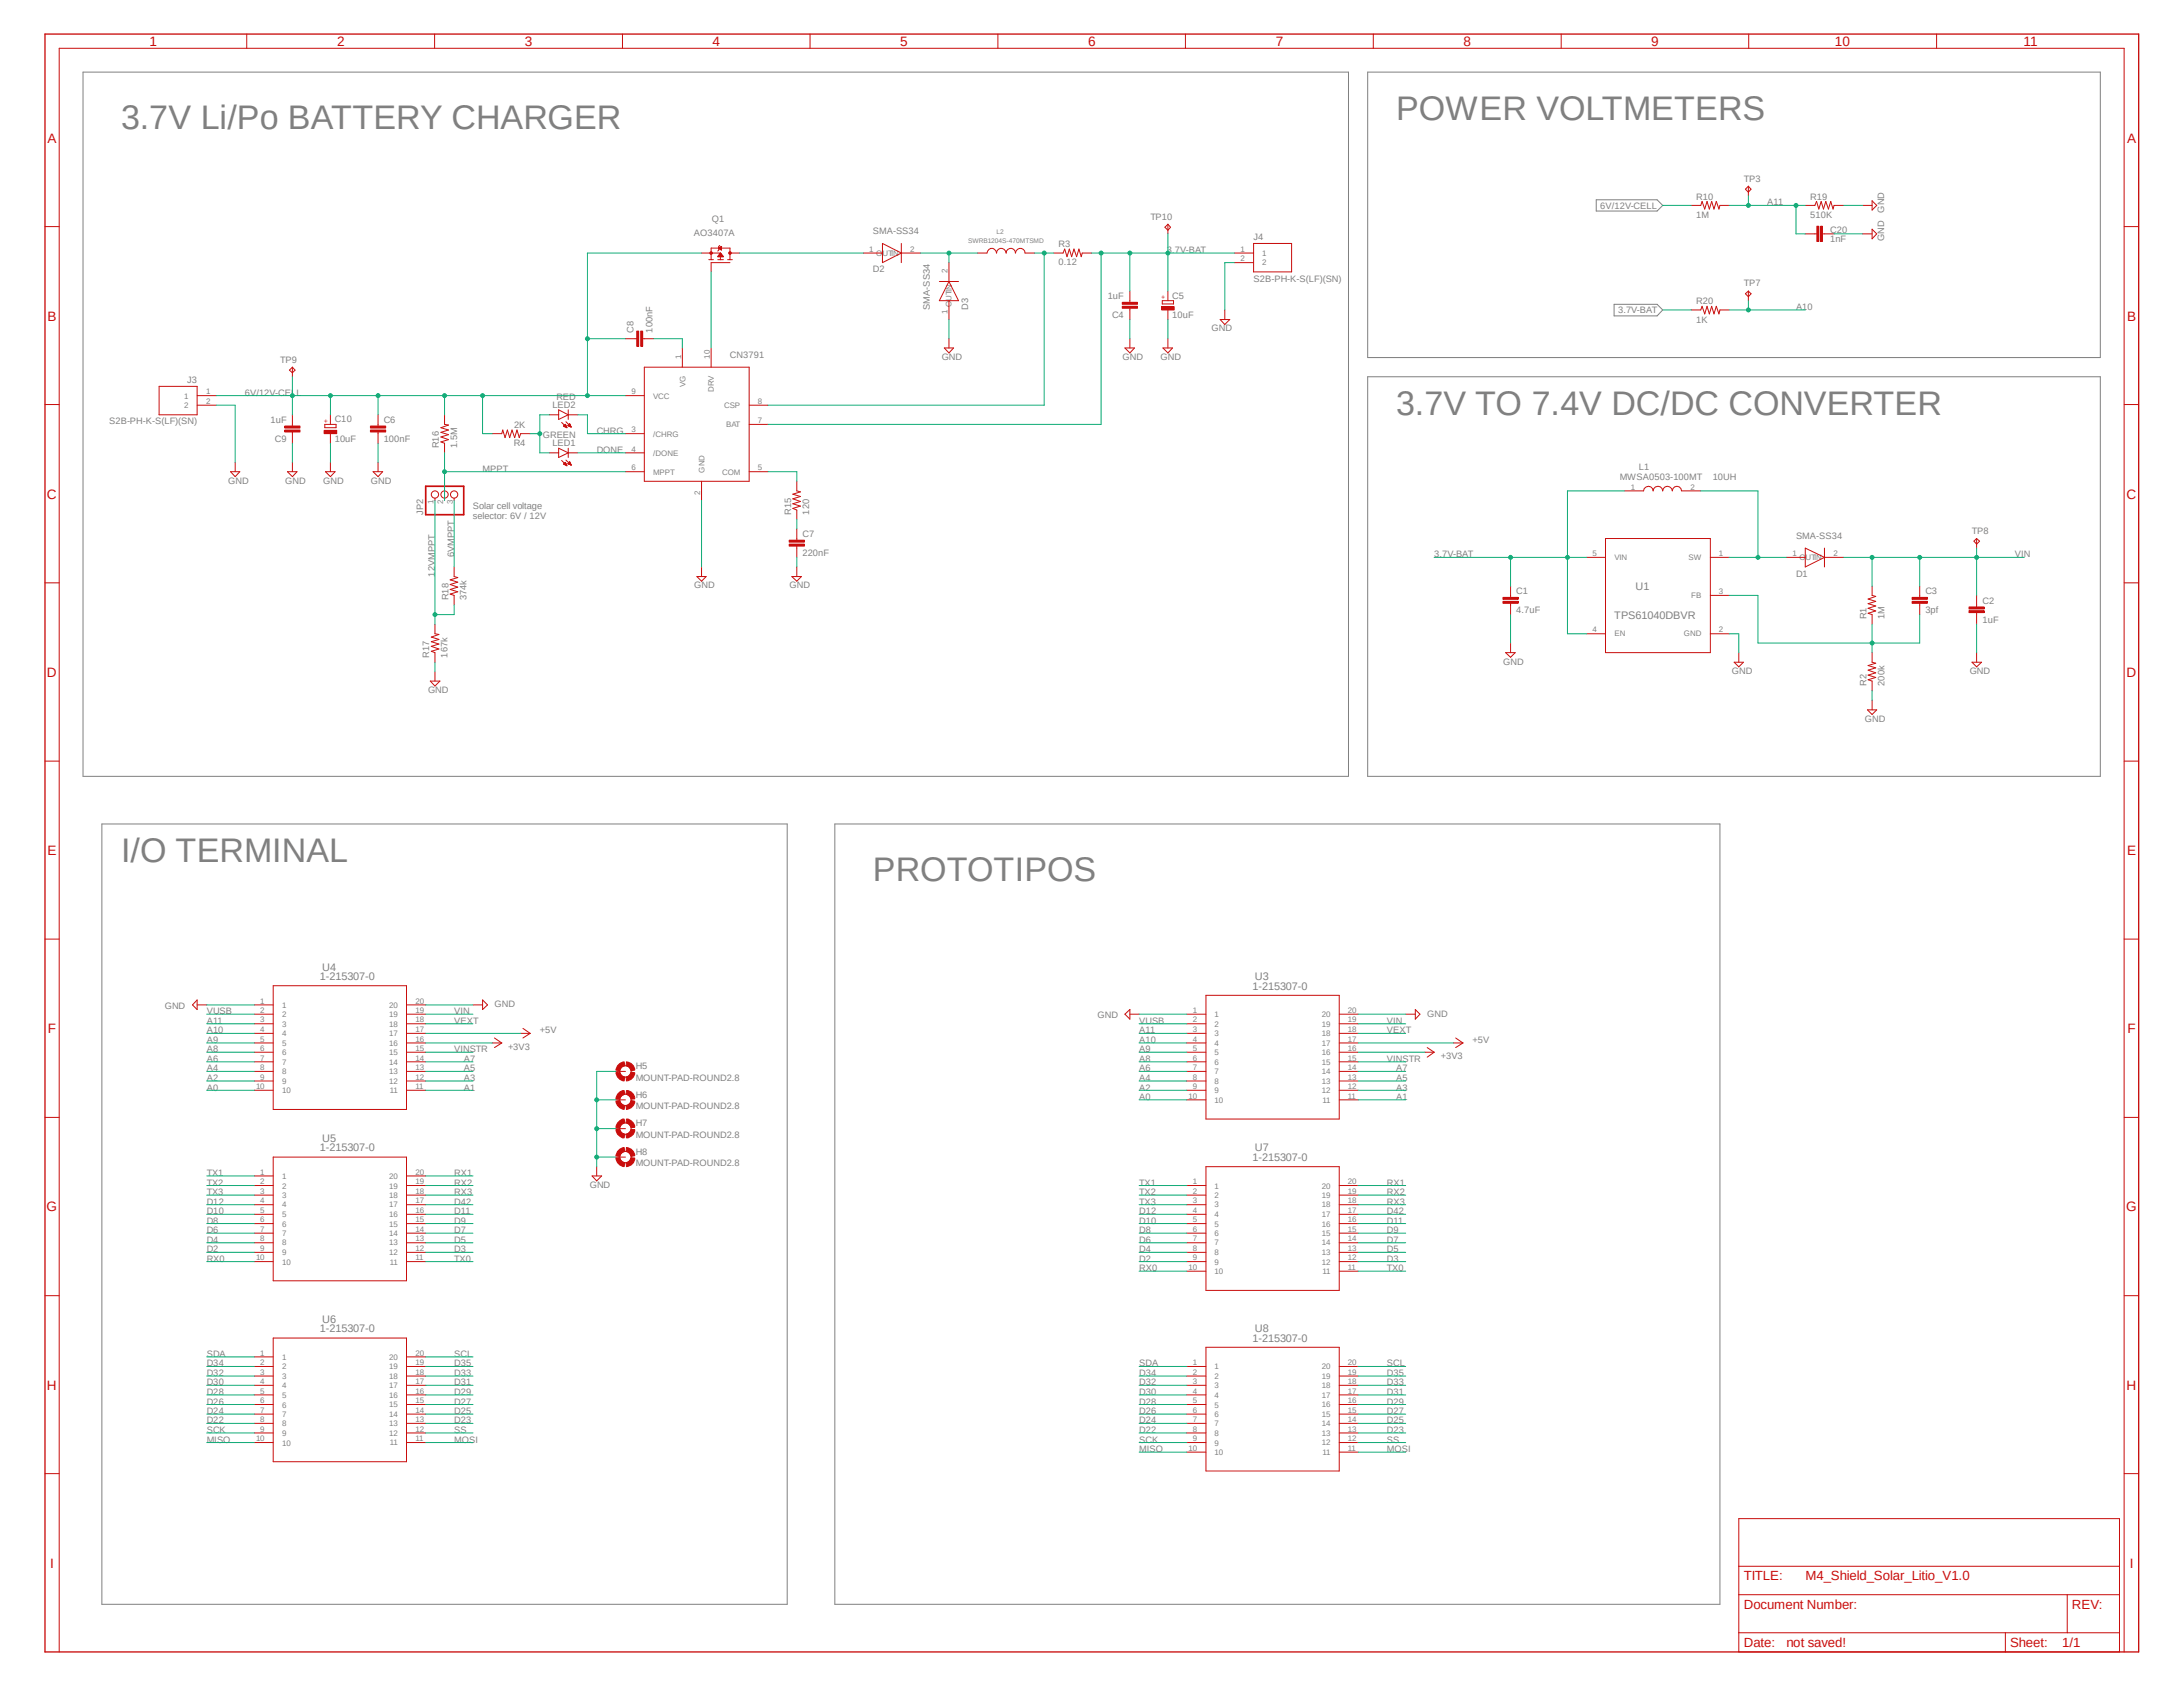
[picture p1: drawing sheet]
<svg xmlns="http://www.w3.org/2000/svg" width="279mm" height="216mm" viewBox="0 0 279 216" stroke-linecap="round" stroke-linejoin="round" font-family="sans-serif">
<defs><g id="words">
<g font-size="4.4" fill="#808080">
<text x="15.5" y="16.6">3.7V Li/Po BATTERY CHARGER</text>
<text x="178.7" y="15.3">POWER VOLTMETERS</text>
<text x="178.7" y="53.1">3.7V TO 7.4V DC/DC CONVERTER</text>
<text x="15.5" y="110.3">I/O TERMINAL</text>
<text x="111.7" y="112.8">PROTOTIPOS</text>
</g>
<g font-size="1.7" fill="#c90d0c">
<text x="19.1" y="5.9">1</text>
<text x="43.1" y="5.9">2</text>
<text x="67.2" y="5.9">3</text>
<text x="91.2" y="5.9">4</text>
<text x="115.2" y="5.9">5</text>
<text x="139.3" y="5.9">6</text>
<text x="163.3" y="5.9">7</text>
<text x="187.3" y="5.9">8</text>
<text x="211.3" y="5.9">9</text>
<text x="234.9" y="5.9">10</text>
<text x="259" y="5.9">11</text>
<text x="6.1" y="18.2">A</text>
<text x="272.2" y="18.2">A</text>
<text x="6.1" y="41">B</text>
<text x="272.2" y="41">B</text>
<text x="6" y="63.8">C</text>
<text x="272.2" y="63.8">C</text>
<text x="6" y="86.6">D</text>
<text x="272.2" y="86.6">D</text>
<text x="6.1" y="109.4">E</text>
<text x="272.2" y="109.4">E</text>
<text x="6.1" y="132.2">F</text>
<text x="272.3" y="132.2">F</text>
<text x="6" y="155">G</text>
<text x="272.1" y="155">G</text>
<text x="6" y="177.8">H</text>
<text x="272.2" y="177.8">H</text>
<text x="6.4" y="200.7">I</text>
<text x="223.2" y="202.3">TITLE:</text>
<text x="231.1" y="202.3">M4_Shield_Solar_Litio_V1.0</text>
<text x="272.6" y="200.7">I</text>
<text x="223.2" y="205.9">Document Number:</text>
<text x="265.2" y="205.9">REV:</text>
<text x="223.2" y="210.8">Date:</text>
<text x="228.6" y="210.8">not saved!</text>
<text x="257.3" y="210.8">Sheet:</text>
<text x="263.9" y="210.8">1/1</text>
</g>
<g font-size="1.4" fill="#808080">
<text x="209.3" y="75.5">U1</text>
<text x="206.6" y="79.2">TPS61040DBVR</text>
<text x="40.9" y="125.4">1-215307-0</text>
<text x="41.2" y="124.2">U4</text>
<text x="160.6" y="125.4">U3</text>
<text x="160.3" y="126.7">1-215307-0</text>
<text x="40.9" y="147.4">1-215307-0</text>
<text x="41.2" y="146.1">U5</text>
<text x="160.3" y="148.6">1-215307-0</text>
<text x="160.6" y="147.4">U7</text>
<text x="40.9" y="170.5">1-215307-0</text>
<text x="41.2" y="169.3">U6</text>
<text x="160.3" y="171.7">1-215307-0</text>
<text x="160.6" y="170.5">U8</text>
</g>
<g font-size="1.2" fill="#808080">
<text x="223.2" y="23.2">TP3</text>
<text x="91.1" y="28.4">Q1</text>
<text x="111.7" y="29.9">SMA-SS34</text>
<text x="147.2" y="28.1">TP10</text>
<text x="204.8" y="26.7">6V/12V-CELL</text>
<text x="217.1" y="27.9">1M</text>
<text x="217.1" y="25.6">R10</text>
<text x="226.2" y="26.3">A11</text>
<text x="231.7" y="27.9">510K</text>
<text x="231.7" y="25.6">R19</text>
<text x="234.2" y="29.8">C20</text>
<text x="241.1" y="27.2" transform="rotate(-90 241.1 27.2)">GND</text>
<text x="88.8" y="30.2">AO3407A</text>
<text x="111.7" y="34.8">D2</text>
<text x="135.5" y="34">0.12</text>
<text x="135.5" y="31.7">R3</text>
<text x="149.4" y="32.4">3.7V-BAT</text>
<text x="160.4" y="30.8">J4</text>
<text x="234.2" y="31">1nF</text>
<text x="241.1" y="30.9" transform="rotate(-90 241.1 30.9)">GND</text>
<text x="119" y="39.7" transform="rotate(-90 119 39.7)">SMA-SS34</text>
<text x="123.9" y="39.7" transform="rotate(-90 123.9 39.7)">D3</text>
<text x="141.8" y="38.3">1uF</text>
<text x="142.3" y="40.7">C4</text>
<text x="150" y="40.7">10uF</text>
<text x="150" y="38.2">C5</text>
<text x="160.4" y="36">S2B-PH-K-S(LF)(SN)</text>
<text x="207.1" y="40.1">3.7V-BAT</text>
<text x="217.1" y="41.3">1K</text>
<text x="217.1" y="38.9">R20</text>
<text x="223.2" y="36.6">TP7</text>
<text x="229.9" y="39.7">A10</text>
<text x="35.9" y="46.4">TP9</text>
<text x="81.1" y="42.6" transform="rotate(-90 81.1 42.6)">C8</text>
<text x="83.5" y="42.6" transform="rotate(-90 83.5 42.6)">100nF</text>
<text x="93.4" y="45.8">CN3791</text>
<text x="120.5" y="46.1">GND</text>
<text x="143.7" y="46.1">GND</text>
<text x="148.5" y="46.1">GND</text>
<text x="155.1" y="42.4">GND</text>
<text x="24" y="49.1">J3</text>
<text x="31.3" y="50.6">6V/12V-CELL</text>
<text x="70.7" y="52.2">LED2</text>
<text x="71.2" y="51.2">RED</text>
<text x="14" y="54.3">S2B-PH-K-S(LF)(SN)</text>
<text x="34.6" y="54.1">1uF</text>
<text x="35.2" y="56.6">C9</text>
<text x="42.8" y="56.5">10uF</text>
<text x="42.8" y="54.1">C10</text>
<text x="49.1" y="56.6">100nF</text>
<text x="49.1" y="54.1">C6</text>
<text x="56.2" y="57.4" transform="rotate(-90 56.2 57.4)">R16</text>
<text x="58.5" y="57.4" transform="rotate(-90 58.5 57.4)">1.5M</text>
<text x="65.7" y="57.1">R4</text>
<text x="65.8" y="54.8">2K</text>
<text x="69.5" y="56">GREEN</text>
<text x="70.7" y="57.1">LED1</text>
<text x="76.4" y="55.5">CHRG</text>
<text x="76.4" y="58">DONE</text>
<text x="29.2" y="61.9">GND</text>
<text x="36.5" y="61.9">GND</text>
<text x="41.4" y="61.9">GND</text>
<text x="47.5" y="61.9">GND</text>
<text x="54.1" y="65.9" transform="rotate(-90 54.1 65.9)">JP2</text>
<text x="60.5" y="65.2">Solar cell voltage</text>
<text x="61.8" y="60.4">MPPT</text>
<text x="101.3" y="65.9" transform="rotate(-90 101.3 65.9)">R15</text>
<text x="103.5" y="65.9" transform="rotate(-90 103.5 65.9)">120</text>
<text x="207.3" y="61.4">MWSA0503-100MT</text>
<text x="209.8" y="60.2">L1</text>
<text x="219.2" y="61.4">10UH</text>
<text x="58.1" y="71.3" transform="rotate(-90 58.1 71.3)">6VMPPT</text>
<text x="60.5" y="66.5">selector: 6V / 12V</text>
<text x="102.7" y="71.2">220nF</text>
<text x="102.7" y="68.7">C7</text>
<text x="183.6" y="71.3">3.7V-BAT</text>
<text x="229.9" y="68.9">SMA-SS34</text>
<text x="252.4" y="68.3">TP8</text>
<text x="257.9" y="71.3">VIN</text>
<text x="55.7" y="73.8" transform="rotate(-90 55.7 73.8)">12VMPPT</text>
<text x="57.4" y="76.8" transform="rotate(-90 57.4 76.8)">R18</text>
<text x="59.7" y="76.8" transform="rotate(-90 59.7 76.8)">374k</text>
<text x="88.9" y="75.3">GND</text>
<text x="101.1" y="75.3">GND</text>
<text x="194.1" y="76">C1</text>
<text x="229.9" y="73.8">D1</text>
<text x="246.4" y="76">C3</text>
<text x="253.7" y="77.3">C2</text>
<text x="194.1" y="78.5">4.7uF</text>
<text x="238.9" y="79.2" transform="rotate(-90 238.9 79.2)">R1</text>
<text x="241.2" y="79.2" transform="rotate(-90 241.2 79.2)">1M</text>
<text x="246.4" y="78.5">3pf</text>
<text x="253.7" y="79.7">1uF</text>
<text x="54.8" y="88.7">GND</text>
<text x="54.9" y="84.2" transform="rotate(-90 54.9 84.2)">R17</text>
<text x="57.3" y="84.2" transform="rotate(-90 57.3 84.2)">167k</text>
<text x="192.4" y="85">GND</text>
<text x="221.7" y="86.3">GND</text>
<text x="238.9" y="87.8" transform="rotate(-90 238.9 87.8)">R2</text>
<text x="241.2" y="87.8" transform="rotate(-90 241.2 87.8)">200k</text>
<text x="252.1" y="86.3">GND</text>
<text x="238.7" y="92.4">GND</text>
<text x="21.1" y="129.1">GND</text>
<text x="26.5" y="129.8">VUSB</text>
<text x="26.5" y="131">A11</text>
<text x="58.1" y="129.8">VIN</text>
<text x="58.1" y="131">VEXT</text>
<text x="63.3" y="128.9">GND</text>
<text x="140.5" y="130.3">GND</text>
<text x="145.8" y="131">VUSB</text>
<text x="177.5" y="131">VIN</text>
<text x="182.7" y="130.1">GND</text>
<text x="26.5" y="132.3">A10</text>
<text x="26.5" y="133.5">A9</text>
<text x="26.5" y="134.7">A8</text>
<text x="26.5" y="135.9">A6</text>
<text x="26.5" y="137.1">A4</text>
<text x="58.1" y="134.7">VINSTR</text>
<text x="59.4" y="135.9">A7</text>
<text x="59.4" y="137.1">A5</text>
<text x="65" y="134.3">+3V3</text>
<text x="69.1" y="132.3">+5V</text>
<text x="81.4" y="136.8">H5</text>
<text x="145.8" y="132.3">A11</text>
<text x="145.8" y="133.5">A10</text>
<text x="145.8" y="134.7">A9</text>
<text x="145.8" y="135.9">A8</text>
<text x="145.8" y="137.1">A6</text>
<text x="177.5" y="132.3">VEXT</text>
<text x="177.5" y="135.9">VINSTR</text>
<text x="178.7" y="137.1">A7</text>
<text x="184.4" y="135.5">+3V3</text>
<text x="188.5" y="133.5">+5V</text>
<text x="26.5" y="138.3">A2</text>
<text x="26.5" y="139.6">A0</text>
<text x="59.4" y="138.3">A3</text>
<text x="59.4" y="139.6">A1</text>
<text x="81.4" y="138.3">MOUNT-PAD-ROUND2.8</text>
<text x="81.4" y="141.9">MOUNT-PAD-ROUND2.8</text>
<text x="81.4" y="140.5">H6</text>
<text x="145.8" y="138.3">A4</text>
<text x="145.8" y="139.6">A2</text>
<text x="145.8" y="140.8">A0</text>
<text x="178.7" y="138.3">A5</text>
<text x="178.7" y="139.6">A3</text>
<text x="178.7" y="140.8">A1</text>
<text x="81.4" y="145.6">MOUNT-PAD-ROUND2.8</text>
<text x="81.4" y="149.3">MOUNT-PAD-ROUND2.8</text>
<text x="81.4" y="144.1">H7</text>
<text x="81.4" y="147.8">H8</text>
<text x="26.5" y="150.5">TX1</text>
<text x="26.5" y="151.7">TX2</text>
<text x="26.5" y="153">TX3</text>
<text x="26.5" y="154.2">D12</text>
<text x="26.5" y="155.4">D10</text>
<text x="58.1" y="150.5">RX1</text>
<text x="58.1" y="151.7">RX2</text>
<text x="58.1" y="153">RX3</text>
<text x="58.1" y="155.4">D11</text>
<text x="58.1" y="154.2">D42</text>
<text x="75.5" y="152">GND</text>
<text x="145.8" y="151.7">TX1</text>
<text x="145.8" y="153">TX2</text>
<text x="145.8" y="154.2">TX3</text>
<text x="145.8" y="155.4">D12</text>
<text x="177.5" y="151.7">RX1</text>
<text x="177.5" y="153">RX2</text>
<text x="177.5" y="154.2">RX3</text>
<text x="177.5" y="155.4">D42</text>
<text x="26.5" y="156.6">D8</text>
<text x="26.5" y="157.8">D6</text>
<text x="26.5" y="159">D4</text>
<text x="26.5" y="160.3">D2</text>
<text x="26.5" y="161.5">RX0</text>
<text x="58.1" y="156.6">D9</text>
<text x="58.1" y="157.8">D7</text>
<text x="58.1" y="159">D5</text>
<text x="58.1" y="160.3">D3</text>
<text x="58.1" y="161.5">TX0</text>
<text x="145.8" y="156.6">D10</text>
<text x="145.8" y="157.8">D8</text>
<text x="145.8" y="159">D6</text>
<text x="145.8" y="160.3">D4</text>
<text x="145.8" y="161.5">D2</text>
<text x="177.5" y="156.6">D11</text>
<text x="177.5" y="157.8">D9</text>
<text x="177.5" y="159">D7</text>
<text x="177.5" y="160.3">D5</text>
<text x="177.5" y="161.5">D3</text>
<text x="145.8" y="162.7">RX0</text>
<text x="177.5" y="162.7">TX0</text>
<text x="26.5" y="173.7">SDA</text>
<text x="58.1" y="173.7">SCL</text>
<text x="26.5" y="174.9">D34</text>
<text x="26.5" y="176.1">D32</text>
<text x="26.5" y="177.3">D30</text>
<text x="26.5" y="178.5">D28</text>
<text x="26.5" y="179.7">D26</text>
<text x="58.1" y="174.9">D35</text>
<text x="58.1" y="176.1">D33</text>
<text x="58.1" y="177.3">D31</text>
<text x="58.1" y="178.5">D29</text>
<text x="58.1" y="179.7">D27</text>
<text x="145.8" y="174.9">SDA</text>
<text x="145.8" y="176.1">D34</text>
<text x="145.8" y="177.3">D32</text>
<text x="145.8" y="178.5">D30</text>
<text x="145.8" y="179.7">D28</text>
<text x="177.5" y="174.9">SCL</text>
<text x="177.5" y="176.1">D35</text>
<text x="177.5" y="177.3">D33</text>
<text x="177.5" y="178.5">D31</text>
<text x="177.5" y="179.7">D29</text>
<text x="26.5" y="181">D24</text>
<text x="26.5" y="182.2">D22</text>
<text x="26.5" y="183.4">SCK</text>
<text x="26.5" y="184.6">MISO</text>
<text x="58.1" y="181">D25</text>
<text x="58.1" y="182.2">D23</text>
<text x="58.1" y="183.4">SS</text>
<text x="58.1" y="184.6">MOSI</text>
<text x="145.8" y="181">D26</text>
<text x="145.8" y="182.2">D24</text>
<text x="145.8" y="183.4">D22</text>
<text x="145.8" y="184.6">SCK</text>
<text x="145.8" y="185.8">MISO</text>
<text x="177.5" y="181">D27</text>
<text x="177.5" y="182.2">D25</text>
<text x="177.5" y="183.4">D23</text>
<text x="177.5" y="184.6">SS</text>
<text x="177.5" y="185.8">MOSI</text>
</g>
<g font-size="1" fill="#808080">
<text x="111.3" y="32.2">1</text>
<text x="112.1" y="32.7">OUTIN</text>
<text x="116.5" y="32.2">2</text>
<text x="121.3" y="34.9" transform="rotate(-90 121.3 34.9)">2</text>
<text x="158.8" y="32.2">1</text>
<text x="158.8" y="33.4">2</text>
<text x="161.5" y="32.7">1</text>
<text x="161.5" y="34">2</text>
<text x="121.3" y="40.1" transform="rotate(-90 121.3 40.1)">1</text>
<text x="121.8" y="39.3" transform="rotate(-90 121.8 39.3)">OUTIN</text>
<text x="87.2" y="45.9" transform="rotate(-90 87.2 45.9)">1</text>
<text x="90.8" y="45.9" transform="rotate(-90 90.8 45.9)">10</text>
<text x="23.6" y="51">1</text>
<text x="23.6" y="52.2">2</text>
<text x="26.4" y="50.5">1</text>
<text x="26.4" y="51.7">2</text>
<text x="80.8" y="50.5">9</text>
<text x="83.6" y="51">VCC</text>
<text x="87.7" y="49.5" transform="rotate(-90 87.7 49.5)">VG</text>
<text x="91.4" y="50.2" transform="rotate(-90 91.4 50.2)">DRV</text>
<text x="92.7" y="52.2">CSP</text>
<text x="97" y="51.7">8</text>
<text x="80.8" y="55.3">3</text>
<text x="80.8" y="57.8">4</text>
<text x="83.6" y="55.9">/CHRG</text>
<text x="83.6" y="58.3">/DONE</text>
<text x="92.9" y="54.7">BAT</text>
<text x="97" y="54.1">7</text>
<text x="55.5" y="64.5" transform="rotate(-90 55.5 64.5)">1</text>
<text x="56.7" y="64.5" transform="rotate(-90 56.7 64.5)">2</text>
<text x="58" y="64.5" transform="rotate(-90 58 64.5)">3</text>
<text x="80.8" y="60.2">6</text>
<text x="83.6" y="60.7">MPPT</text>
<text x="89.6" y="63.3" transform="rotate(-90 89.6 63.3)">2</text>
<text x="90.2" y="60.5" transform="rotate(-90 90.2 60.5)">GND</text>
<text x="92.4" y="60.7">COM</text>
<text x="97" y="60.2">5</text>
<text x="208.7" y="62.7">1</text>
<text x="216.4" y="62.7">2</text>
<text x="203.8" y="71.2">5</text>
<text x="206.6" y="71.7">VIN</text>
<text x="216.1" y="71.7">SW</text>
<text x="220" y="71.2">1</text>
<text x="229.4" y="71.2">1</text>
<text x="230.3" y="71.7">OUTIN</text>
<text x="234.7" y="71.2">2</text>
<text x="216.5" y="76.6">FB</text>
<text x="220" y="76">3</text>
<text x="203.8" y="80.9">4</text>
<text x="206.6" y="81.5">EN</text>
<text x="215.5" y="81.5">GND</text>
<text x="220" y="80.9">2</text>
<text x="33.3" y="128.4">1</text>
<text x="33.3" y="129.6">2</text>
<text x="33.3" y="130.9">3</text>
<text x="36.1" y="128.9">1</text>
<text x="36.1" y="130.2">2</text>
<text x="36.1" y="131.4">3</text>
<text x="49.8" y="131.4">18</text>
<text x="49.8" y="130.2">19</text>
<text x="49.8" y="128.9">20</text>
<text x="53.2" y="130.9">18</text>
<text x="53.2" y="129.6">19</text>
<text x="53.2" y="128.4">20</text>
<text x="152.7" y="129.6">1</text>
<text x="152.7" y="130.9">2</text>
<text x="155.5" y="130.2">1</text>
<text x="155.5" y="131.4">2</text>
<text x="169.2" y="131.4">19</text>
<text x="169.2" y="130.2">20</text>
<text x="172.5" y="130.9">19</text>
<text x="172.5" y="129.6">20</text>
<text x="33.3" y="132.1">4</text>
<text x="33.3" y="133.3">5</text>
<text x="33.3" y="134.5">6</text>
<text x="33.3" y="135.7">7</text>
<text x="33.3" y="137">8</text>
<text x="36.1" y="132.6">4</text>
<text x="36.1" y="133.8">5</text>
<text x="36.1" y="135">6</text>
<text x="36.1" y="136.3">7</text>
<text x="36.1" y="137.5">8</text>
<text x="49.8" y="137.5">13</text>
<text x="49.8" y="136.3">14</text>
<text x="49.8" y="135">15</text>
<text x="49.8" y="133.8">16</text>
<text x="49.8" y="132.6">17</text>
<text x="53.2" y="137">13</text>
<text x="53.2" y="135.7">14</text>
<text x="53.2" y="134.5">15</text>
<text x="53.2" y="133.3">16</text>
<text x="53.2" y="132.1">17</text>
<text x="152.7" y="132.1">3</text>
<text x="152.7" y="133.3">4</text>
<text x="152.7" y="134.5">5</text>
<text x="152.7" y="135.7">6</text>
<text x="152.7" y="137">7</text>
<text x="155.5" y="132.6">3</text>
<text x="155.5" y="133.8">4</text>
<text x="155.5" y="135">5</text>
<text x="155.5" y="136.3">6</text>
<text x="155.5" y="137.5">7</text>
<text x="169.2" y="137.5">14</text>
<text x="169.2" y="136.3">15</text>
<text x="169.2" y="135">16</text>
<text x="169.2" y="133.8">17</text>
<text x="169.2" y="132.6">18</text>
<text x="172.5" y="137">14</text>
<text x="172.5" y="135.7">15</text>
<text x="172.5" y="134.5">16</text>
<text x="172.5" y="133.3">17</text>
<text x="172.5" y="132.1">18</text>
<text x="32.8" y="139.4">10</text>
<text x="33.3" y="138.2">9</text>
<text x="36.1" y="138.7">9</text>
<text x="36.1" y="139.9">10</text>
<text x="49.8" y="138.7">12</text>
<text x="49.9" y="139.9">11</text>
<text x="53.2" y="139.4">11</text>
<text x="53.2" y="138.2">12</text>
<text x="152.1" y="140.6">10</text>
<text x="152.7" y="138.2">8</text>
<text x="152.7" y="139.4">9</text>
<text x="155.5" y="138.7">8</text>
<text x="155.5" y="139.9">9</text>
<text x="155.5" y="141.1">10</text>
<text x="169.2" y="139.9">12</text>
<text x="169.2" y="138.7">13</text>
<text x="169.3" y="141.1">11</text>
<text x="172.5" y="140.6">11</text>
<text x="172.5" y="139.4">12</text>
<text x="172.5" y="138.2">13</text>
<text x="33.3" y="150.3">1</text>
<text x="33.3" y="151.6">2</text>
<text x="33.3" y="152.8">3</text>
<text x="33.3" y="154">4</text>
<text x="33.3" y="155.2">5</text>
<text x="36.1" y="150.9">1</text>
<text x="36.1" y="152.1">2</text>
<text x="36.1" y="153.3">3</text>
<text x="36.1" y="154.5">4</text>
<text x="36.1" y="155.7">5</text>
<text x="49.8" y="155.7">16</text>
<text x="49.8" y="154.5">17</text>
<text x="49.8" y="153.3">18</text>
<text x="49.8" y="152.1">19</text>
<text x="49.8" y="150.9">20</text>
<text x="53.2" y="155.2">16</text>
<text x="53.2" y="154">17</text>
<text x="53.2" y="152.8">18</text>
<text x="53.2" y="151.6">19</text>
<text x="53.2" y="150.3">20</text>
<text x="152.7" y="151.6">1</text>
<text x="152.7" y="152.8">2</text>
<text x="152.7" y="154">3</text>
<text x="152.7" y="155.2">4</text>
<text x="155.5" y="152.1">1</text>
<text x="155.5" y="153.3">2</text>
<text x="155.5" y="154.5">3</text>
<text x="155.5" y="155.7">4</text>
<text x="169.2" y="155.7">17</text>
<text x="169.2" y="154.5">18</text>
<text x="169.2" y="153.3">19</text>
<text x="169.2" y="152.1">20</text>
<text x="172.5" y="155.2">17</text>
<text x="172.5" y="154">18</text>
<text x="172.5" y="152.8">19</text>
<text x="172.5" y="151.6">20</text>
<text x="32.8" y="161.3">10</text>
<text x="33.3" y="156.4">6</text>
<text x="33.3" y="157.7">7</text>
<text x="33.3" y="158.9">8</text>
<text x="33.3" y="160.1">9</text>
<text x="36.1" y="157">6</text>
<text x="36.1" y="158.2">7</text>
<text x="36.1" y="159.4">8</text>
<text x="36.1" y="160.6">9</text>
<text x="36.1" y="161.8">10</text>
<text x="49.8" y="160.6">12</text>
<text x="49.8" y="159.4">13</text>
<text x="49.8" y="158.2">14</text>
<text x="49.8" y="157">15</text>
<text x="49.9" y="161.8">11</text>
<text x="53.2" y="161.3">11</text>
<text x="53.2" y="160.1">12</text>
<text x="53.2" y="158.9">13</text>
<text x="53.2" y="157.7">14</text>
<text x="53.2" y="156.4">15</text>
<text x="152.7" y="156.4">5</text>
<text x="152.7" y="157.7">6</text>
<text x="152.7" y="158.9">7</text>
<text x="152.7" y="160.1">8</text>
<text x="152.7" y="161.3">9</text>
<text x="155.5" y="157">5</text>
<text x="155.5" y="158.2">6</text>
<text x="155.5" y="159.4">7</text>
<text x="155.5" y="160.6">8</text>
<text x="155.5" y="161.8">9</text>
<text x="169.2" y="161.8">12</text>
<text x="169.2" y="160.6">13</text>
<text x="169.2" y="159.4">14</text>
<text x="169.2" y="158.2">15</text>
<text x="169.2" y="157">16</text>
<text x="172.5" y="161.3">12</text>
<text x="172.5" y="160.1">13</text>
<text x="172.5" y="158.9">14</text>
<text x="172.5" y="157.7">15</text>
<text x="172.5" y="156.4">16</text>
<text x="152.1" y="162.5">10</text>
<text x="155.5" y="163.1">10</text>
<text x="169.3" y="163.1">11</text>
<text x="172.5" y="162.5">11</text>
<text x="33.3" y="173.5">1</text>
<text x="49.8" y="174">20</text>
<text x="53.2" y="173.5">20</text>
<text x="33.3" y="174.7">2</text>
<text x="33.3" y="175.9">3</text>
<text x="33.3" y="177.1">4</text>
<text x="33.3" y="178.4">5</text>
<text x="33.3" y="179.6">6</text>
<text x="36.1" y="174">1</text>
<text x="36.1" y="175.2">2</text>
<text x="36.1" y="176.4">3</text>
<text x="36.1" y="177.7">4</text>
<text x="36.1" y="178.9">5</text>
<text x="49.8" y="178.9">16</text>
<text x="49.8" y="177.7">17</text>
<text x="49.8" y="176.4">18</text>
<text x="49.8" y="175.2">19</text>
<text x="53.2" y="179.6">15</text>
<text x="53.2" y="178.4">16</text>
<text x="53.2" y="177.1">17</text>
<text x="53.2" y="175.9">18</text>
<text x="53.2" y="174.7">19</text>
<text x="152.7" y="174.7">1</text>
<text x="152.7" y="175.9">2</text>
<text x="152.7" y="177.1">3</text>
<text x="152.7" y="178.4">4</text>
<text x="152.7" y="179.6">5</text>
<text x="155.5" y="175.2">1</text>
<text x="155.5" y="176.4">2</text>
<text x="155.5" y="177.7">3</text>
<text x="155.5" y="178.9">4</text>
<text x="169.2" y="178.9">17</text>
<text x="169.2" y="177.7">18</text>
<text x="169.2" y="176.4">19</text>
<text x="169.2" y="175.2">20</text>
<text x="172.5" y="179.6">16</text>
<text x="172.5" y="178.4">17</text>
<text x="172.5" y="177.1">18</text>
<text x="172.5" y="175.9">19</text>
<text x="172.5" y="174.7">20</text>
<text x="32.8" y="184.5">10</text>
<text x="33.3" y="180.8">7</text>
<text x="33.3" y="182">8</text>
<text x="33.3" y="183.2">9</text>
<text x="36.1" y="180.1">6</text>
<text x="36.1" y="181.3">7</text>
<text x="36.1" y="182.5">8</text>
<text x="36.1" y="183.8">9</text>
<text x="36.1" y="185">10</text>
<text x="49.8" y="183.8">12</text>
<text x="49.8" y="182.5">13</text>
<text x="49.8" y="181.3">14</text>
<text x="49.8" y="180.1">15</text>
<text x="49.9" y="185">11</text>
<text x="53.2" y="184.5">11</text>
<text x="53.2" y="183.2">12</text>
<text x="53.2" y="182">13</text>
<text x="53.2" y="180.8">14</text>
<text x="152.1" y="185.7">10</text>
<text x="152.7" y="180.8">6</text>
<text x="152.7" y="182">7</text>
<text x="152.7" y="183.2">8</text>
<text x="152.7" y="184.5">9</text>
<text x="155.5" y="180.1">5</text>
<text x="155.5" y="181.3">6</text>
<text x="155.5" y="182.5">7</text>
<text x="155.5" y="183.8">8</text>
<text x="155.5" y="185">9</text>
<text x="169.2" y="185">12</text>
<text x="169.2" y="183.8">13</text>
<text x="169.2" y="182.5">14</text>
<text x="169.2" y="181.3">15</text>
<text x="169.2" y="180.1">16</text>
<text x="172.5" y="185.7">11</text>
<text x="172.5" y="184.5">12</text>
<text x="172.5" y="183.2">13</text>
<text x="172.5" y="182">14</text>
<text x="172.5" y="180.8">15</text>
<text x="155.5" y="186.2">10</text>
<text x="169.3" y="186.2">11</text>
</g>
<g font-size=".8" fill="#808080">
<text x="127.6" y="29.9">L2</text>
<text x="123.9" y="31.2">SWRB1204S-470MTSMD</text>
</g>
<g font-size=".8" fill="#c90d0c">
<text x="149.2" y="38.3" transform="rotate(-90 149.2 38.3)">+</text>
<text x="42" y="54.1" transform="rotate(-90 42 54.1)">+</text>
</g>
</g></defs>
<path d="M5.5 4.2l268.4 207.5M273.9 4.2l-268.4 207.5" fill="none" stroke="#fff" stroke-width=".13"/>
<path d="M10.6 9.2h162v90.2h-162zM175 9.2h93.8v36.6h-93.8zM204.3 25.6h7.8l.7 .7-.7 .7h-7.8zM206.6 38.9h5.5l.7 .8-.7 .7h-5.5zM175 48.2h93.8v51.2h-93.8zM13 105.5h87.8v99.8h-87.8zM106.8 105.5h113.3v99.8h-113.3z" fill="none" stroke="#808080" stroke-width=".13"/>
<path d="M80.2 135.9a1.13 1.13 0 0 1 1 1l-.4 .1-.4-.5-.3-.1z" fill-rule="evenodd" fill="#c90d0c"/>
<path d="M80.2 135.9a1.13 1.13 0 0 1 1 1l-.4 .1-.4-.5-.3-.1z" fill="none" stroke="#c90d0c" stroke-width=".13"/>
<path d="M79.3 136.1l.6-.2 .1 .5-.4 .1-.3 .5-.5-.1 .2-.5z" fill-rule="evenodd" fill="#c90d0c"/>
<path d="M79.3 136.1l.6-.2 .1 .5-.4 .1-.3 .5-.5-.1 .2-.5z" fill="none" stroke="#c90d0c" stroke-width=".13"/>
<path d="M78.8 137.3l.5-.1 .3 .6h.4l-.1 .5a1.22 1.22 0 0 1-1.1-1z" fill-rule="evenodd" fill="#c90d0c"/>
<path d="M78.8 137.3l.5-.1 .3 .6h.4l-.1 .5a1.22 1.22 0 0 1-1.1-1z" fill="none" stroke="#c90d0c" stroke-width=".13"/>
<path d="M80.1 137.8h.3l.4-.6 .4 .1a1.09 1.09 0 0 1-1 1z" fill-rule="evenodd" fill="#c90d0c"/>
<g fill="none" stroke="#c90d0c" stroke-width=".13">
<path d="M78.8 137.1h1.3M80.1 137.8h.3l.4-.6 .4 .1a1.09 1.09 0 0 1-1 1z"/>
<circle cx="80.1" cy="137.1" r=".72"/>
</g>
<path d="M80.2 139.6a1.03 1.03 0 0 1 1 1l-.4 .1-.2-.3-.5-.4z" fill-rule="evenodd" fill="#c90d0c"/>
<path d="M80.2 139.6a1.03 1.03 0 0 1 1 1l-.4 .1-.2-.3-.5-.4z" fill="none" stroke="#c90d0c" stroke-width=".13"/>
<path d="M79.3 139.7l.6-.1 .1 .4-.4 .2-.3 .5-.5-.1 .2-.6z" fill-rule="evenodd" fill="#c90d0c"/>
<path d="M79.3 139.7l.6-.1 .1 .4-.4 .2-.3 .5-.5-.1 .2-.6z" fill="none" stroke="#c90d0c" stroke-width=".13"/>
<path d="M78.8 140.9l.5-.1 .1 .4 .2 .2 .4 .1-.1 .5a1.22 1.22 0 0 1-1.1-1.1z" fill-rule="evenodd" fill="#c90d0c"/>
<path d="M78.8 140.9l.5-.1 .1 .4 .2 .2 .4 .1-.1 .5a1.22 1.22 0 0 1-1.1-1.1z" fill="none" stroke="#c90d0c" stroke-width=".13"/>
<path d="M80.8 140.8l.4 .1a1.09 1.09 0 0 1-1 1.1l-.1-.5 .5-.3z" fill-rule="evenodd" fill="#c90d0c"/>
<g fill="none" stroke="#c90d0c" stroke-width=".13">
<path d="M78.8 140.8h1.3M80.8 140.8l.4 .1a1.09 1.09 0 0 1-1 1.1l-.1-.5 .5-.3z"/>
<circle cx="80.1" cy="140.8" r=".72"/>
</g>
<path d="M80.2 143.2a1.13 1.13 0 0 1 1 1.1h-.4l-.2-.3-.5-.3z" fill-rule="evenodd" fill="#c90d0c"/>
<path d="M80.2 143.2a1.13 1.13 0 0 1 1 1.1h-.4l-.2-.3-.5-.3z" fill="none" stroke="#c90d0c" stroke-width=".13"/>
<path d="M79.3 143.4l.4-.2h.2l.1 .5-.4 .1-.3 .5h-.5l.2-.6z" fill-rule="evenodd" fill="#c90d0c"/>
<path d="M79.3 143.4l.4-.2h.2l.1 .5-.4 .1-.3 .5h-.5l.2-.6z" fill="none" stroke="#c90d0c" stroke-width=".13"/>
<path d="M78.8 144.6l.5-.1 .3 .5 .4 .2-.1 .4a1.22 1.22 0 0 1-1.1-1z" fill-rule="evenodd" fill="#c90d0c"/>
<path d="M78.8 144.6l.5-.1 .3 .5 .4 .2-.1 .4a1.22 1.22 0 0 1-1.1-1z" fill="none" stroke="#c90d0c" stroke-width=".13"/>
<path d="M80.8 144.5l.4 .1a1.03 1.03 0 0 1-1 1l-.1-.4 .3-.2z" fill-rule="evenodd" fill="#c90d0c"/>
<g fill="none" stroke="#c90d0c" stroke-width=".13">
<path d="M78.8 144.4h1.3M80.8 144.5l.4 .1a1.03 1.03 0 0 1-1 1l-.1-.4 .3-.2z"/>
<circle cx="80.1" cy="144.4" r=".72"/>
</g>
<path d="M80.2 146.9a1.13 1.13 0 0 1 1 1l-.4 .1-.4-.6h-.3z" fill-rule="evenodd" fill="#c90d0c"/>
<path d="M80.2 146.9a1.13 1.13 0 0 1 1 1l-.4 .1-.4-.6h-.3z" fill="none" stroke="#c90d0c" stroke-width=".13"/>
<path d="M79.3 147.1l.6-.2 .1 .5h-.4l-.3 .6-.5-.1 .2-.5z" fill-rule="evenodd" fill="#c90d0c"/>
<path d="M79.3 147.1l.6-.2 .1 .5h-.4l-.3 .6-.5-.1 .2-.5z" fill="none" stroke="#c90d0c" stroke-width=".13"/>
<path d="M78.8 148.2h.5l.3 .5 .4 .1-.1 .5a1.21 1.21 0 0 1-1.1-1.1z" fill-rule="evenodd" fill="#c90d0c"/>
<path d="M78.8 148.2h.5l.3 .5 .4 .1-.1 .5a1.21 1.21 0 0 1-1.1-1.1z" fill="none" stroke="#c90d0c" stroke-width=".13"/>
<path d="M80.1 148.8l.3-.1 .4-.5h.4a1.09 1.09 0 0 1-1 1.1z" fill-rule="evenodd" fill="#c90d0c"/>
<g fill="none" stroke="#c90d0c" stroke-width=".13">
<path d="M156.8 39.7v1.2M158 32.4h2.4M158 33.6h2.4M160.4 31.2h4.9v3.6h-4.9zM20.4 49.4h4.8v3.7h-4.8zM25.2 50.6h2.5M25.2 51.9h2.5M30.1 59.2v1.2M48.4 54.3v.2M48.4 55.3v.2M63 55.5h1.2l.1-.5 .3 1 .3-1 .3 1 .3-1 .4 1 .3-1 .3 1 .1-.5h1.3M70.3 53.1h1.2"/>
<path d="M70.3 58h1.2M71.5 57.4l1.2 .6-1.2 .5zM71.5 52.5l1.2 .6-1.2 .6zM71.9 58.9l.7 .7M71.9 54.1l.7 .6M72.1 59.4l.5 .2M72.1 59.4h.4M72.1 54.5l.5 .2M72.1 54.6h.4M72.1 54.5h.4M72.2 59.4h.2M72.2 54.5h.2"/>
<path d="M72.2 59.4h.3M72.2 59.3h.2M72.2 54.6h.3M72.2 54.4h.2M72.3 59.3h.1M72.3 54.4h.1M72.3 59.5h.2M72.3 59.2h.1M72.3 59.2l-.2 .2M72.3 59.2l.3 .4M72.3 54.3l-.2 .2M72.3 54.3l.3 .4"/>
<path d="M72.3 54.3h.1M72.4 59.5h.1M72.4 54.7h.1M72.4 58.9l.7 .6M72.4 54l.7 .7M72.5 59.6h.1M72.5 54.7h.1M72.7 59.4h.3M72.7 59.4l.4 .1M72.7 59.4l.2-.3 .2 .4M72.7 54.5h.3M72.7 54.5l.4 .2"/>
<path d="M72.7 54.5l.2-.3 .2 .5M72.7 53.1h1.3M72.7 52.5v1.2M72.7 57.4v1.1M72.7 58h1.3M72.7 59.4h.4M72.7 59.3h.3M72.7 54.4h.3M72.8 59.3h.2M72.8 54.5h.2M72.8 54.4h.2M72.8 59.2h.2"/>
<path d="M72.8 59.2h.1M72.8 54.3h.1M72.9 59.1h.1M72.9 54.6h.2M72.9 59.4h.2M72.9 54.3h.1M73 59.5h.1M73.1 59.5h.1M80.1 50.6h2.4M80.1 58h2.4M80.1 55.5h2.4M82.5 47h13.4v14.6h-13.4z"/>
<path d="M87.3 44.5v2.5M91 44.5v2.5M95.9 51.9h2.4M95.9 54.3h2.4M156.2 40.9h1.2l-.6 .6zM29.5 60.4h1.2l-.6 .6zM80.1 60.4h2.4M89.8 61.6v2.5M95.9 60.4h2.4M25.2 128.6h1.3M25.2 128v1.2l-.6-.6zM32.6 128.6h2.4"/>
<path d="M32.6 129.8h2.4M32.6 131h2.4M32.6 132.2h2.4M32.6 133.5h2.4M32.6 134.7h2.4M32.6 135.9h2.4M32.6 137.1h2.4M32.6 138.3h2.4M32.6 139.5h2.4M35 126.2h17v15.8h-17zM52 128.6h2.5M52 129.8h2.5"/>
<path d="M52 131h2.5M52 132.2h2.5M52 133.5h2.5M52 134.7h2.5M52 135.9h2.5M52 137.1h2.5M52 138.3h2.5M52 139.5h2.5M60.5 128.6h1.3M61.8 128l.6 .6-.6 .6zM63 133.5h1.2M63.3 132.8l.9 .7"/>
<path d="M64.2 133.5l-.9 .6M66.6 132.2h1.3M66.9 131.6l1 .6M67.9 132.2l-1 .6M32.6 150.5h2.4M32.6 151.7h2.4M32.6 153h2.4M32.6 154.2h2.4M32.6 155.4h2.4M32.6 156.6h2.4M32.6 157.8h2.4M32.6 159h2.4"/>
<path d="M35 148.1h17v15.8h-17zM52 150.5h2.5M52 151.7h2.5M52 153h2.5M52 154.2h2.5M52 155.4h2.5M52 156.6h2.5M52 157.8h2.5M52 159h2.5M75.8 150.5h1.2l-.6 .6zM76.4 149.3v1.2M78.8 148.1h1.3"/>
<path d="M80.1 148.8l.3-.1 .4-.5h.4a1.09 1.09 0 0 1-1 1.1zM32.6 160.3h2.4M32.6 161.5h2.4M32.6 173.7h2.4M32.6 174.9h2.4M32.6 176.1h2.4M32.6 177.3h2.4M32.6 178.5h2.4M32.6 179.7h2.4M35 171.2h17v15.9h-17zM52 160.3h2.5M52 161.5h2.5"/>
<path d="M52 173.7h2.5M52 174.9h2.5M52 176.1h2.5M52 177.3h2.5M52 178.5h2.5M52 179.7h2.5M32.6 181h2.4M32.6 182.2h2.4M32.6 183.4h2.4M32.6 184.6h2.4M52 181h2.5M52 182.2h2.5"/>
<path d="M52 183.4h2.5M52 184.6h2.5"/>
<circle cx="80.1" cy="148.1" r=".72"/>
</g>
<path d="M47.4 55h2v.3h-2z" fill-rule="evenodd" fill="#c90d0c"/>
<path d="M47.4 55h2v.3h-2z" fill="none" stroke="#c90d0c" stroke-width=".13"/>
<path d="M47.4 54.5h2v.3h-2z" fill-rule="evenodd" fill="#c90d0c"/>
<path d="M47.4 54.5h2v.3h-2zM48.4 53.1v1.2M48.4 55.5v1.2M48.4 59.2v1.2M47.8 60.4h1.2l-.6 .6zM89.2 73.8h1.2l-.6 .6zM89.8 72.6v1.2M101.3 73.8h1.3l-.6 .6zM102 61.6v1.2l.4 .1-.9 .3 .9 .3-.9 .3 .9 .4-.9 .3 .9 .3-.9 .3 .5 .2v1.2M102 68.9v.3M102 69.9v.2M102 72.6v1.2" fill="none" stroke="#c90d0c" stroke-width=".13"/>
<path d="M101 69.6h2v.3h-2z" fill-rule="evenodd" fill="#c90d0c"/>
<path d="M101 69.6h2v.3h-2z" fill="none" stroke="#c90d0c" stroke-width=".13"/>
<path d="M101 69.1h2v.3h-2z" fill-rule="evenodd" fill="#c90d0c"/>
<g fill="none" stroke="#c90d0c" stroke-width=".13">
<path d="M56.9 53.1v1.2l.5 .1-1 .3 1 .3-1 .3 1 .3-1 .3 1 .4-1 .3 .5 .1v1.3M81.3 43.3h.2M82.3 43.3h.2M55.7 79.9v1.2l.5 .1-1 .3 1 .3-1 .3 1 .3-1 .3 1 .4-1 .3 .5 .1v1.3M55.7 63.8v.3M56.9 63.8v.3M58.1 72.6v1.2l.5 .1-1 .3 1 .3-1 .3 1 .3-1 .3 1 .3-1 .3 .5 .2v1.2M58.1 63.8v.3M101 69.1h2v.3h-2zM102 67.7v1.2M102 70.1v1.2M55.1 87.2h1.2l-.6 .6z"/>
<path d="M55.7 86v1.2"/>
<circle cx="55.7" cy="63.3" r=".46"/>
<circle cx="56.9" cy="63.3" r=".46"/>
<circle cx="58.1" cy="63.3" r=".46"/>
</g>
<path d="M54.5 62.2h4.9v3.7h-4.9z" fill="none" stroke="#c90d0c" stroke-width=".21"/>
<path d="M82 42.4h.3v1.9h-.3z" fill-rule="evenodd" fill="#c90d0c"/>
<path d="M82 42.4h.3v1.9h-.3z" fill="none" stroke="#c90d0c" stroke-width=".13"/>
<path d="M81.5 42.4h.2v1.9h-.2z" fill-rule="evenodd" fill="#c90d0c"/>
<g fill="none" stroke="#c90d0c" stroke-width=".13">
<path d="M80.1 43.3h1.2M81.5 42.4h.2v1.9h-.2zM82.5 43.3h1.2M193.3 76.2v.3M193.3 77.2v.2M203.1 71.3h2.4M205.5 68.9h13.4v14.6h-13.4zM218.9 76.2h2.4M218.9 71.3h2.4M239.6 75v1.2l.5 .1-1 .4 1 .3-1 .3 1 .3-1 .3 1 .3-1 .3 .5 .2v1.2M203.1 81.1h2.4M218.9 81.1h2.4"/>
<path d="M222 84.8h1.1l-.6 .5zM222.5 83.5v1.3M239 90.8h1.2l-.6 .6zM239.6 83.5v1.3l.5 .1-1 .3 1 .3-1 .3 1 .3-1 .3 1 .3-1 .3 .5 .2v1.2M239.6 89.6v1.2"/>
</g>
<path d="M192.4 77h1.9v.2h-1.9z" fill-rule="evenodd" fill="#c90d0c"/>
<path d="M192.4 77h1.9v.2h-1.9z" fill="none" stroke="#c90d0c" stroke-width=".13"/>
<path d="M192.4 76.5h1.9v.2h-1.9z" fill-rule="evenodd" fill="#c90d0c"/>
<path d="M192.4 76.5h1.9v.2h-1.9zM193.3 75v1.2M193.3 77.4v1.3M253 77.4v.3M253 78.4v.3M192.7 83.5h1.2l-.6 .6zM193.3 82.3v1.2" fill="none" stroke="#c90d0c" stroke-width=".13"/>
<path d="M252 78.1h2v.3h-2z" fill-rule="evenodd" fill="#c90d0c"/>
<path d="M252 78.1h2v.3h-2z" fill="none" stroke="#c90d0c" stroke-width=".13"/>
<path d="M252 77.7h2v.2h-2z" fill-rule="evenodd" fill="#c90d0c"/>
<path d="M245.7 76.2v.3M245.7 77.2v.2M252 77.7h2v.2h-2zM253 76.2v1.2M253 78.7v1.2" fill="none" stroke="#c90d0c" stroke-width=".13"/>
<path d="M244.7 77h2v.2h-2z" fill-rule="evenodd" fill="#c90d0c"/>
<path d="M244.7 77h2v.2h-2z" fill="none" stroke="#c90d0c" stroke-width=".13"/>
<path d="M244.7 76.5h2v.2h-2z" fill-rule="evenodd" fill="#c90d0c"/>
<g fill="none" stroke="#c90d0c" stroke-width=".13">
<path d="M110.5 32.4h2.4M112.9 31.2l2.5 1.2-2.5 1.2zM115.4 31.2v2.4M115.4 32.4h2.4M120.2 36h2.5M121.5 36l1.2 2.5h-2.5zM121.5 33.6v2.4M121.5 38.5v2.4M125.1 32.4h1.2a.61 .61 0 0 1 .6-.6 .61 .61 0 0 1 .7 .6 .61 .61 0 0 1 .6-.6 .61 .61 0 0 1 .6 .6 .59 .59 0 0 1 .6-.6 .59 .59 0 0 1 .6 .6 .61 .61 0 0 1 .6-.6 .61 .61 0 0 1 .6 .6h1.2M134.9 32.4h1.2l.2-.5 .3 1 .3-1 .3 1 .3-1 .3 1 .3-1 .3 1 .1-.5h1.2M144.6 38.5v.2M144.6 39.5v.2"/>
<path d="M120.9 44.5h1.1l-.5 .7zM121.5 43.3v1.2M207.9 62.8h2.5a.61 .61 0 0 1 .6-.6 .61 .61 0 0 1 .6 .6 .61 .61 0 0 1 .6-.6 .61 .61 0 0 1 .6 .6 .61 .61 0 0 1 .6-.6 .61 .61 0 0 1 .6 .6 .59 .59 0 0 1 .6-.6 .59 .59 0 0 1 .6 .6h2.5M228.6 71.3h2.5M231.1 70.1l2.4 1.2-2.4 1.3zM233.5 70.1v2.5M233.5 71.3h2.5M244.7 76.5h2v.2h-2zM245.7 75v1.2M245.7 77.4v1.3M252.4 84.8h1.2l-.6 .5zM253 83.5v1.3"/>
</g>
<path d="M143.6 38.7h2v.2h-2z" fill-rule="evenodd" fill="#c90d0c"/>
<path d="M143.6 38.7h2v.2h-2z" fill="none" stroke="#c90d0c" stroke-width=".13"/>
<path d="M143.6 39.2h2v.3h-2z" fill-rule="evenodd" fill="#c90d0c"/>
<path d="M143.6 39.2h2v.3h-2zM144.6 37.3v1.2M144.6 39.7v1.2M148.8 38.5h1.4v.4h-1.4zM144 44.5h1.2l-.6 .7zM144.6 43.3v1.2" fill="none" stroke="#c90d0c" stroke-width=".13"/>
<path d="M148.7 39.2h1.6v.5h-1.6z" fill-rule="evenodd" fill="#c90d0c"/>
<path d="M148.7 39.2h1.6v.5h-1.6zM149.5 37.3v1.2M149.5 39.7v1.2M37.4 54.3v.2M37.4 55.3v.2M148.8 44.5h1.3l-.6 .7zM149.5 43.3v1.2" fill="none" stroke="#c90d0c" stroke-width=".13"/>
<path d="M36.4 54.5h2v.3h-2z" fill-rule="evenodd" fill="#c90d0c"/>
<path d="M36.4 54.5h2v.3h-2z" fill="none" stroke="#c90d0c" stroke-width=".13"/>
<path d="M36.4 55h2v.3h-2z" fill-rule="evenodd" fill="#c90d0c"/>
<path d="M36.4 55h2v.3h-2zM37.4 53.1v1.2M37.4 55.5v1.2M37.4 59.2v1.2M41.6 54.3h1.4v.4h-1.4zM36.8 60.4h1.2l-.6 .6z" fill="none" stroke="#c90d0c" stroke-width=".13"/>
<path d="M41.5 55.1h1.6v.4h-1.6z" fill-rule="evenodd" fill="#c90d0c"/>
<g fill="none" stroke="#c90d0c" stroke-width=".13">
<path d="M216.5 26.3h1.2l.1-.5 .4 1 .3-1 .3 1 .3-1 .3 1 .3-1 .3 1 .1-.5h1.2M216.5 39.7h1.2l.1-.5 .4 1 .3-1 .3 1 .3-1 .3 1 .3-1 .3 1 .1-.5h1.2M223.4 24.2l.4-.4 .3 .4-.3 .4zM223.4 37.6l.4-.3 .3 .3-.3 .4zM223.8 23.8v1.3M223.8 37.3v1.2M231.1 26.3h1.2l.2-.5 .3 1 .3-1 .3 1 .3-1 .3 1 .3-1 .3 1 .1-.5h1.3M232.3 29.9h.2M233.3 29.9h.2M238.4 26.3h1.2M239.6 25.7l.6 .6-.6 .6zM41.5 55.1h1.6v.4h-1.6z"/>
<path d="M42.3 53.1v1.2M42.3 55.5v1.2M42.3 59.2v1.2M41.7 60.4h1.2l-.6 .6z"/>
</g>
<path d="M233 29h.3v1.9h-.3z" fill-rule="evenodd" fill="#c90d0c"/>
<path d="M233 29h.3v1.9h-.3z" fill="none" stroke="#c90d0c" stroke-width=".13"/>
<path d="M232.5 29h.3v1.9h-.3z" fill-rule="evenodd" fill="#c90d0c"/>
<g fill="none" stroke="#c90d0c" stroke-width=".13">
<path d="M31.6 4.4v1.8M55.6 4.4v1.8M79.7 4.4v1.8M103.7 4.4v1.8M127.7 4.4v1.8M151.7 4.4v1.8M175.8 4.4v1.8M199.8 4.4v1.8M223.8 4.4v1.8M247.9 4.4v1.8M5.8 29h1.8M90.7 33.2h.6"/>
<path d="M91 32.4h1.2v.8M91 33.6h2.4M91 33.2v-1.5h2.4v1.5M91.9 33.2h.7M92.1 31.4l-.1 .1v.5l-.1 .1M93.1 33.2h.6M149.1 29.1l.4-.4 .3 .4-.3 .4zM149.5 28.7v1.2M231.1 29.9h1.2M232.5 29h.3v1.9h-.3zM233.5 29.9h1.2M238.4 29.9h1.2"/>
<path d="M239.6 29.3l.6 .6-.6 .7zM271.9 29h1.8M5.8 51.8h1.8M37 47.4l.4-.4 .4 .4-.4 .3zM37.4 47v1.2M271.9 51.8h1.8M5.8 74.6h1.8M253 68.9l.4 .4-.4 .3-.4-.3zM253 68.9v1.2M271.9 74.6h1.8M5.8 97.4h1.8M271.9 97.4h1.8"/>
<path d="M5.8 120.2h1.8M271.9 120.2h1.8M5.8 143h1.8M271.9 143h1.8M5.8 165.8h1.8M271.9 165.8h1.8M5.8 188.6h1.8M222.5 194.4h48.8v17h-48.8zM271.9 188.6h1.8M7.6 211.4v-205.2h264.3v205.2M222.5 204.1h48.8M222.5 209h48.8"/>
<path d="M222.5 200.4h48.8M256.7 209v2.4M264.6 204.1v4.9"/>
</g>
<path d="M5.8 4.4h267.9v207h-267.9z" fill="none" stroke="#c90d0c" stroke-width=".17"/>
<circle cx="91" cy="32.4" r=".17" fill="#c90d0c"/>
<circle cx="91" cy="32.4" r=".17" fill="none" stroke="#c90d0c" stroke-width=".13"/>
<circle cx="93.4" cy="32.4" r=".17" fill="#c90d0c"/>
<g fill="none" stroke="#c90d0c" stroke-width=".13">
<path d="M89.8 32.4h1.2M91 33.6v1.2M91.9 32.8h.6M91.9 32.7h.6M92 31.7h.3M92 32.7h.5M92 31.8h.3M92 32.6h.4M92.1 31.8h.2M92.1 32.6h.3M92.1 31.9h.2M92.1 31.7h.2"/>
<path d="M92.1 32.5h.2M92.2 31.9h.1M92.2 32.5h.1M92.2 32.4h.1M92.2 31.6h.1M92.2 32.4l.4 .5h-.7zM92.3 32h.1M92.3 31.6h.1M92.3 31.5l-.3 .2M92.3 31.5v.5l-.3-.3M92.3 31.5l.1 .1M93.4 32.4h1.3"/>
<path d="M144 129.8l.6-.6v1.2zM144.6 129.8h1.2M151.9 129.8h2.4M151.9 131h2.4M151.9 132.2h2.4M151.9 133.5h2.4M151.9 134.7h2.4M151.9 135.9h2.4M151.9 137.1h2.4M151.9 138.3h2.4M151.9 139.5h2.4M154.3 127.4h17.1v15.8h-17.1z"/>
<path d="M171.4 129.8h2.4M171.4 131h2.4M171.4 132.2h2.4M171.4 133.5h2.4M171.4 134.7h2.4M171.4 135.9h2.4M171.4 137.1h2.4M171.4 138.3h2.4M171.4 139.5h2.4M179.9 129.8h1.2M181.1 129.2l.6 .6-.6 .6zM182.4 134.7h1.2"/>
<path d="M182.7 134.1l.9 .6M183.6 134.7l-.9 .6M186 133.5h1.2M186.3 132.8l.9 .7M187.2 133.5l-.9 .6M151.9 140.8h2.4M151.9 151.7h2.4M151.9 153h2.4M151.9 154.2h2.4M151.9 155.4h2.4M151.9 156.6h2.4M151.9 157.8h2.4"/>
<path d="M151.9 159h2.4M154.3 149.3h17.1v15.8h-17.1zM171.4 140.8h2.4M171.4 151.7h2.4M171.4 153h2.4M171.4 154.2h2.4M171.4 155.4h2.4M171.4 156.6h2.4M171.4 157.8h2.4M171.4 159h2.4M151.9 160.3h2.4M151.9 161.5h2.4"/>
<path d="M151.9 162.7h2.4M151.9 174.9h2.4M151.9 176.1h2.4M151.9 177.3h2.4M151.9 178.5h2.4M151.9 179.7h2.4M154.3 172.4h17.1v15.9h-17.1zM171.4 160.3h2.4M171.4 161.5h2.4M171.4 162.7h2.4M171.4 174.9h2.4M171.4 176.1h2.4"/>
<path d="M171.4 177.3h2.4M171.4 178.5h2.4M171.4 179.7h2.4M151.9 181h2.4M151.9 182.2h2.4M151.9 183.4h2.4M151.9 184.6h2.4M151.9 185.8h2.4M171.4 181h2.4M171.4 182.2h2.4M171.4 183.4h2.4M171.4 184.6h2.4"/>
<path d="M171.4 185.8h2.4"/>
<circle cx="93.4" cy="32.4" r=".17"/>
</g>
<path d="M78.8 137.1h-2.4v12.2M76.4 140.8h2.4" fill="none" stroke="#0dab76" stroke-width=".13"/>
<circle cx="76.4" cy="140.8" r=".25" fill="#0dab76"/>
<g fill="none" stroke="#0dab76" stroke-width=".13">
<path d="M76.4 144.4h2.4"/>
<circle cx="76.4" cy="140.8" r=".25"/>
</g>
<circle cx="76.4" cy="144.4" r=".25" fill="#0dab76"/>
<g fill="none" stroke="#0dab76" stroke-width=".13">
<path d="M76.4 148.1h2.4"/>
<circle cx="76.4" cy="144.4" r=".25"/>
</g>
<circle cx="76.4" cy="148.1" r=".25" fill="#0dab76"/>
<g fill="none" stroke="#0dab76" stroke-width=".13">
<path d="M158 33.6h-1.2v6.1M221.3 26.3h9.8M223.8 25.1v1.2M234.7 29.9h3.7M236 26.3h2.4M27.7 51.9h2.4v7.3M37.4 56.7v2.5M42.3 56.7v2.5M48.4 56.7v2.5M121.5 40.9v2.4M144.6 40.9v2.4M149.5 40.9v2.4"/>
<path d="M89.8 64.1v8.5M102 71.3v1.3M193.3 78.7v3.6M253 79.9v3.6M55.7 84.8v1.2M221.3 81.1h1.2v2.4M239.6 88.4v1.2M26.5 128.6h6.1M26.5 129.8h6.1M26.5 131h6.1M54.5 128.6h6M145.8 129.8h6.1"/>
<path d="M145.8 131h6.1M173.8 129.8h6.1"/>
<circle cx="76.4" cy="148.1" r=".25"/>
</g>
<circle cx="223.8" cy="26.3" r=".25" fill="#0dab76"/>
<g fill="none" stroke="#0dab76" stroke-width=".13">
<path d="M229.9 26.3v3.6h1.2"/>
<circle cx="223.8" cy="26.3" r=".25"/>
</g>
<circle cx="229.9" cy="26.3" r=".25" fill="#0dab76"/>
<g fill="none" stroke="#0dab76" stroke-width=".13">
<path d="M221.3 39.7h9.8M223.8 38.5v1.2M26.5 132.2h6.1M145.8 132.2h6.1"/>
<circle cx="229.9" cy="26.3" r=".25"/>
</g>
<circle cx="223.8" cy="39.7" r=".25" fill="#0dab76"/>
<g fill="none" stroke="#0dab76" stroke-width=".13">
<path d="M236 71.3h9.7M239.6 71.3v3.7M26.5 133.5h6.1M26.5 134.7h6.1M26.5 135.9h6.1M26.5 137.1h6.1M26.5 138.3h6.1M26.5 139.5h6.1M54.5 129.8h6M145.8 133.5h6.1M145.8 134.7h6.1M145.8 135.9h6.1"/>
<path d="M145.8 137.1h6.1M145.8 138.3h6.1M145.8 139.5h6.1M173.8 131h6.1M145.8 140.8h6.1"/>
<circle cx="223.8" cy="39.7" r=".25"/>
</g>
<circle cx="239.6" cy="71.3" r=".25" fill="#0dab76"/>
<g fill="none" stroke="#0dab76" stroke-width=".13">
<path d="M259.1 71.3h-13.4v3.7"/>
<circle cx="239.6" cy="71.3" r=".25"/>
</g>
<circle cx="245.7" cy="71.3" r=".25" fill="#0dab76"/>
<g fill="none" stroke="#0dab76" stroke-width=".13">
<path d="M253 71.3v4.9"/>
<circle cx="245.7" cy="71.3" r=".25"/>
</g>
<circle cx="253" cy="71.3" r=".25" fill="#0dab76"/>
<g fill="none" stroke="#0dab76" stroke-width=".13">
<path d="M67.9 55.5h1.2M70.3 53.1h-1.2v4.9h1.2M253 70.1v1.2M54.5 131h6M54.5 132.2h12.1M54.5 133.5h8.5M54.5 134.7h6M54.5 135.9h6M54.5 137.1h6M54.5 138.3h6M54.5 139.5h6M173.8 132.2h6.1"/>
<path d="M173.8 133.5h12.2M173.8 134.7h8.6M173.8 135.9h6.1M173.8 137.1h6.1M173.8 138.3h6.1M173.8 139.5h6.1M26.5 150.5h6.1M26.5 151.7h6.1M26.5 153h6.1M26.5 154.2h6.1M26.5 155.4h6.1M26.5 156.6h6.1"/>
<path d="M26.5 157.8h6.1M26.5 159h6.1M54.5 150.5h6M54.5 151.7h6M54.5 153h6M54.5 154.2h6M54.5 155.4h6M54.5 156.6h6M54.5 157.8h6M54.5 159h6M145.8 151.7h6.1M145.8 153h6.1"/>
<path d="M145.8 154.2h6.1M145.8 155.4h6.1M145.8 156.6h6.1M145.8 157.8h6.1M145.8 159h6.1M173.8 140.8h6.1M173.8 151.7h6.1M173.8 153h6.1M173.8 154.2h6.1M173.8 155.4h6.1M173.8 156.6h6.1M173.8 157.8h6.1"/>
<path d="M173.8 159h6.1M26.5 160.3h6.1M26.5 161.5h6.1M26.5 173.7h6.1M26.5 174.9h6.1M26.5 176.1h6.1M26.5 177.3h6.1M26.5 178.5h6.1M26.5 179.7h6.1M54.5 160.3h6M54.5 161.5h6M54.5 173.7h6"/>
<path d="M54.5 174.9h6M54.5 176.1h6M54.5 177.3h6M54.5 178.5h6M54.5 179.7h6M145.8 160.3h6.1M145.8 161.5h6.1M145.8 162.7h6.1M145.8 174.9h6.1M145.8 176.1h6.1M145.8 177.3h6.1M145.8 178.5h6.1"/>
<path d="M145.8 179.7h6.1M173.8 160.3h6.1M173.8 161.5h6.1M173.8 162.7h6.1M173.8 174.9h6.1M173.8 176.1h6.1M173.8 177.3h6.1M173.8 178.5h6.1M173.8 179.7h6.1M26.5 181h6.1M26.5 182.2h6.1M26.5 183.4h6.1"/>
<path d="M26.5 184.6h6.1M54.5 181h6M54.5 182.2h6M54.5 183.4h6M54.5 184.6h6M145.8 181h6.1M145.8 182.2h6.1M145.8 183.4h6.1M145.8 184.6h6.1M145.8 185.8h6.1M173.8 181h6.1M173.8 182.2h6.1"/>
<path d="M173.8 183.4h6.1M173.8 184.6h6.1M173.8 185.8h6.1"/>
<circle cx="253" cy="71.3" r=".25"/>
</g>
<circle cx="69.1" cy="55.5" r=".25" fill="#0dab76"/>
<g fill="none" stroke="#0dab76" stroke-width=".13">
<path d="M27.7 50.6h20.7v2.5M75.2 50.6h4.9"/>
<circle cx="69.1" cy="55.5" r=".25"/>
</g>
<circle cx="48.4" cy="50.6" r=".25" fill="#0dab76"/>
<g fill="none" stroke="#0dab76" stroke-width=".13">
<path d="M48.4 50.6h26.8M61.8 50.6v4.9h1.2"/>
<circle cx="48.4" cy="50.6" r=".25"/>
</g>
<circle cx="61.8" cy="50.6" r=".25" fill="#0dab76"/>
<g fill="none" stroke="#0dab76" stroke-width=".13">
<path d="M56.9 50.6v2.5"/>
<circle cx="61.8" cy="50.6" r=".25"/>
</g>
<circle cx="56.9" cy="50.6" r=".25" fill="#0dab76"/>
<g fill="none" stroke="#0dab76" stroke-width=".13">
<path d="M80.1 43.3h-4.9v7.3"/>
<circle cx="56.9" cy="50.6" r=".25"/>
</g>
<circle cx="75.2" cy="50.6" r=".25" fill="#0dab76"/>
<g fill="none" stroke="#0dab76" stroke-width=".13">
<path d="M75.2 32.4v10.9"/>
<circle cx="75.2" cy="50.6" r=".25"/>
</g>
<circle cx="75.2" cy="43.4" r=".25" fill="#0dab76"/>
<g fill="none" stroke="#0dab76" stroke-width=".13">
<path d="M42.3 50.6v2.5"/>
<circle cx="75.2" cy="43.4" r=".25"/>
</g>
<circle cx="42.3" cy="50.6" r=".25" fill="#0dab76"/>
<g fill="none" stroke="#0dab76" stroke-width=".13">
<path d="M37.4 50.6v2.5"/>
<circle cx="42.3" cy="50.6" r=".25"/>
</g>
<circle cx="37.4" cy="50.6" r=".25" fill="#0dab76"/>
<g fill="none" stroke="#0dab76" stroke-width=".13">
<path d="M75.2 32.4h14.6M212.8 26.3h3.7M37.4 48.2v2.4M56.9 58v6.1M74 53.1h1.2v2.4h4.9M74 58h6.1M56.9 60.4h23.2M98.3 60.4h3.7v1.2M102 66.5v1.2"/>
<circle cx="37.4" cy="50.6" r=".25"/>
</g>
<circle cx="56.9" cy="60.4" r=".25" fill="#0dab76"/>
<g fill="none" stroke="#0dab76" stroke-width=".13">
<path d="M55.7 64.1v15.8M58.1 77.4v1.3h-2.4"/>
<circle cx="56.9" cy="60.4" r=".25"/>
</g>
<circle cx="55.7" cy="78.7" r=".25" fill="#0dab76"/>
<g fill="none" stroke="#0dab76" stroke-width=".13">
<path d="M83.7 43.3h3.6v1.2M58.1 64.1v8.5M217.7 62.8h7.3v8.5M221.3 71.3h7.3"/>
<circle cx="55.7" cy="78.7" r=".25"/>
</g>
<circle cx="225" cy="71.3" r=".25" fill="#0dab76"/>
<g fill="none" stroke="#0dab76" stroke-width=".13">
<path d="M221.3 76.2h3.7v6.1h14.6M239.6 79.9v3.6"/>
<circle cx="225" cy="71.3" r=".25"/>
</g>
<circle cx="239.6" cy="82.3" r=".25" fill="#0dab76"/>
<g fill="none" stroke="#0dab76" stroke-width=".13">
<path d="M203.1 71.3h-2.5v9.8h2.5M245.7 78.7v3.6h-6.1"/>
<circle cx="239.6" cy="82.3" r=".25"/>
</g>
<circle cx="200.6" cy="71.3" r=".25" fill="#0dab76"/>
<g fill="none" stroke="#0dab76" stroke-width=".13">
<path d="M183.6 71.3h17M193.3 71.3v3.7"/>
<circle cx="200.6" cy="71.3" r=".25"/>
</g>
<circle cx="193.3" cy="71.3" r=".25" fill="#0dab76"/>
<g fill="none" stroke="#0dab76" stroke-width=".13">
<path d="M139.7 32.4h1.2v21.9h-42.6M207.9 62.8h-7.3v8.5"/>
<circle cx="193.3" cy="71.3" r=".25"/>
</g>
<circle cx="140.9" cy="32.4" r=".25" fill="#0dab76"/>
<g fill="none" stroke="#0dab76" stroke-width=".13">
<path d="M140.9 32.4h8.6M144.6 32.4v4.9"/>
<circle cx="140.9" cy="32.4" r=".25"/>
</g>
<circle cx="144.6" cy="32.4" r=".25" fill="#0dab76"/>
<g fill="none" stroke="#0dab76" stroke-width=".13">
<path d="M149.5 32.4v4.9"/>
<circle cx="144.6" cy="32.4" r=".25"/>
</g>
<circle cx="149.5" cy="32.4" r=".25" fill="#0dab76"/>
<g fill="none" stroke="#0dab76" stroke-width=".13">
<path d="M117.8 32.4h7.3M121.5 32.4v1.2M149.5 29.9v2.5h8.5M212.8 39.7h3.7"/>
<circle cx="149.5" cy="32.4" r=".25"/>
</g>
<circle cx="121.5" cy="32.4" r=".25" fill="#0dab76"/>
<g fill="none" stroke="#0dab76" stroke-width=".13">
<path d="M132.4 32.4h2.5M133.6 32.4v19.5h-35.3"/>
<circle cx="121.5" cy="32.4" r=".25"/>
</g>
<circle cx="133.6" cy="32.4" r=".25" fill="#0dab76"/>
<g fill="none" stroke="#0dab76" stroke-width=".13">
<path d="M91 34.8v9.7M94.7 32.4h15.8"/>
<circle cx="133.6" cy="32.4" r=".25"/>
</g>
<use href="#words"/>
</svg>
